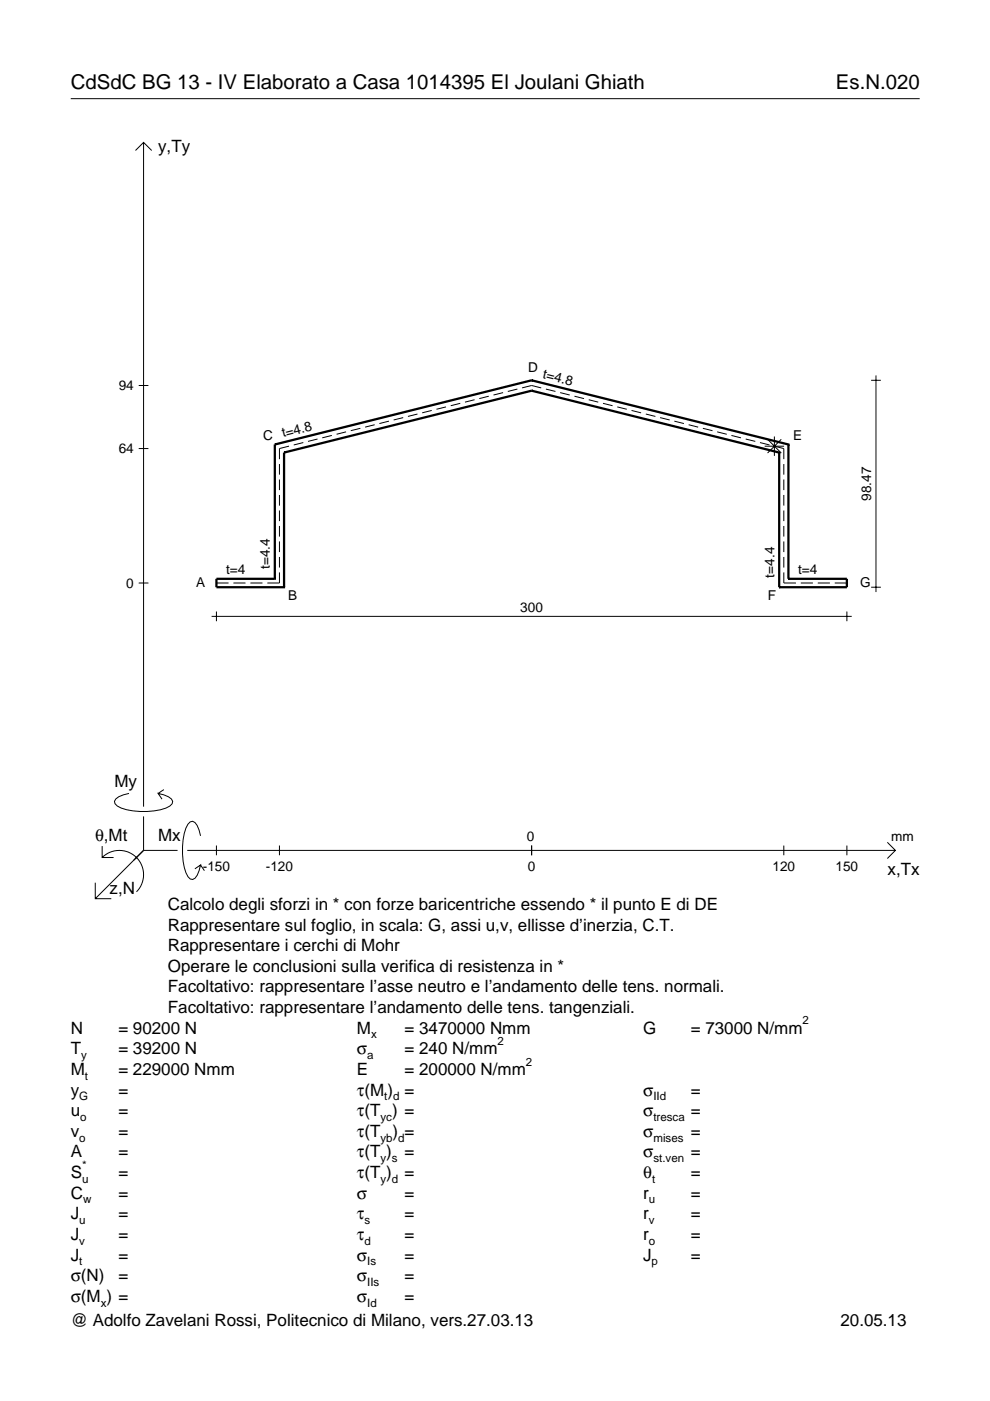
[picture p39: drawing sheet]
<svg xmlns="http://www.w3.org/2000/svg" width="210mm" height="297mm" viewBox="0 0 210 297" stroke-linecap="round" stroke-linejoin="round" font-family="sans-serif">
<defs><g id="words">
<g font-size="4.3">
<text x="15" y="18.9">CdSdC BG 13 - IV Elaborato a Casa 1014395 El Joulani Ghiath</text>
<text x="177.2" y="18.9">Es.N.020</text>
</g>
<g font-size="3.6">
<text x="33.5" y="32.3">y,Ty</text>
<text x="24.3" y="166.9">My</text>
<text x="20.1" y="178.2">θ,Mt</text>
<text x="33.5" y="178.2">Mx</text>
<text x="188.2" y="185.5">x,Tx</text>
<text x="23.2" y="189.6">z,N</text>
<text x="35.6" y="192.9">Calcolo degli sforzi in * con forze baricentriche essendo * il punto E di DE</text>
<text x="35.6" y="197.3">Rappresentare sul foglio, in scala: G, assi u,v, ellisse d’inerzia, C.T.</text>
<text x="35.6" y="201.7">Rappresentare i cerchi di Mohr</text>
<text x="35.6" y="206">Operare le conclusioni sulla verifica di resistenza in *</text>
<text x="35.6" y="210.4">Facoltativo: rappresentare l’asse neutro e l’andamento delle tens. normali.</text>
<text x="35.6" y="214.8">Facoltativo: rappresentare l’andamento delle tens. tangenziali.</text>
<text x="15" y="219.2">N</text>
<text x="25.1" y="219.2">= 90200 N</text>
<text x="75.7" y="219.2">M</text>
<text x="85.8" y="219.2">= 3470000 Nmm</text>
<text x="136.4" y="219.2">G</text>
<text x="146.5" y="219.2">= 73000 N/mm</text>
<text x="15" y="227.9">M</text>
<text x="15" y="223.5">T</text>
<text x="25.1" y="223.5">= 39200 N</text>
<text x="25.1" y="227.9">= 229000 Nmm</text>
<text x="75.7" y="223.5">σ</text>
<text x="75.7" y="227.9">E</text>
<text x="85.8" y="223.5">= 240 N/mm</text>
<text x="85.8" y="227.9">= 200000 N/mm</text>
<text x="15" y="232.3">y</text>
<text x="25.1" y="232.3">=</text>
<text x="75.7" y="232.3">τ(M ) =</text>
<text x="136.4" y="232.3">σ</text>
<text x="146.5" y="232.3">=</text>
<text x="15" y="236.7">u</text>
<text x="25.1" y="236.7">=</text>
<text x="75.7" y="236.7">τ(T ) =</text>
<text x="136.4" y="236.7">σ</text>
<text x="146.5" y="236.7">=</text>
<text x="15" y="241">v</text>
<text x="15" y="245.4">A</text>
<text x="25.1" y="241">=</text>
<text x="25.1" y="245.4">=</text>
<text x="75.7" y="245.4">τ(T )</text>
<text x="75.7" y="241">τ(T</text>
<text x="83.3" y="241">) =</text>
<text x="85.8" y="245.4">=</text>
<text x="136.4" y="241">σ</text>
<text x="136.4" y="245.4">σ</text>
<text x="146.5" y="241">=</text>
<text x="146.5" y="245.4">=</text>
<text x="15" y="249.8">S</text>
<text x="25.1" y="249.8">=</text>
<text x="75.7" y="249.8">τ(T )</text>
<text x="85.8" y="249.8">=</text>
<text x="136.4" y="249.8">θ</text>
<text x="146.5" y="249.8">=</text>
<text x="15" y="254.2">C</text>
<text x="25.1" y="254.2">=</text>
<text x="75.7" y="254.2">σ</text>
<text x="85.8" y="254.2">=</text>
<text x="136.4" y="254.2">r</text>
<text x="146.5" y="254.2">=</text>
<text x="15" y="258.5">J</text>
<text x="15" y="262.9">J</text>
<text x="25.1" y="258.5">=</text>
<text x="25.1" y="262.9">=</text>
<text x="75.7" y="258.5">τ</text>
<text x="75.7" y="262.9">τ</text>
<text x="85.8" y="258.5">=</text>
<text x="85.8" y="262.9">=</text>
<text x="136.4" y="258.5">r</text>
<text x="136.4" y="262.9">r</text>
<text x="146.5" y="258.5">=</text>
<text x="146.5" y="262.9">=</text>
<text x="15" y="267.3">J</text>
<text x="25.1" y="267.3">=</text>
<text x="75.7" y="267.3">σ</text>
<text x="85.8" y="267.3">=</text>
<text x="136.4" y="267.3">J</text>
<text x="146.5" y="267.3">=</text>
<text x="15" y="271.7">σ(N)</text>
<text x="25.1" y="271.7">=</text>
<text x="75.7" y="271.7">σ</text>
<text x="85.8" y="271.7">=</text>
<text x="15" y="281.2">@ Adolfo Zavelani Rossi, Politecnico di Milano, vers.27.03.13</text>
<text x="15" y="276">σ(M ) =</text>
<text x="75.7" y="276">σ</text>
<text x="85.8" y="276">=</text>
<text x="178.2" y="281.2">20.05.13</text>
</g>
<g font-size="2.9">
<text x="25.2" y="82.7">94</text>
<text x="112" y="78.8">D</text>
<text x="115" y="80.1" transform="rotate(14 115 80.1)">t=4.8</text>
<text x="55.8" y="93.3">C</text>
<text x="60" y="92.7" transform="rotate(-14 60 92.7)">t=4.8</text>
<text x="168.1" y="93.3">E</text>
<text x="25.2" y="96.1">64</text>
<text x="184.7" y="106.2" transform="rotate(-90 184.7 106.2)">98.47</text>
<text x="26.8" y="124.6">0</text>
<text x="41.6" y="124.5">A</text>
<text x="47.9" y="121.7">t=4</text>
<text x="57.2" y="120.7" transform="rotate(-90 57.2 120.7)">t=4.4</text>
<text x="164.2" y="122.4" transform="rotate(-90 164.2 122.4)">t=4.4</text>
<text x="169.2" y="121.7">t=4</text>
<text x="182.4" y="124.5">G</text>
<text x="61.1" y="127.1">B</text>
<text x="110.3" y="129.7">300</text>
<text x="162.8" y="127.1">F</text>
<text x="111.7" y="178.2">0</text>
<text x="189" y="178.2">mm</text>
<text x="43" y="184.7">-150</text>
<text x="56.4" y="184.7">-120</text>
<text x="111.9" y="184.7">0</text>
<text x="163.8" y="184.7">120</text>
<text x="177.2" y="184.7">150</text>
</g>
<g font-size="2.4">
<text x="78.7" y="220.2">x</text>
<text x="105.5" y="221.5">2</text>
<text x="170.2" y="217.2">2</text>
<text x="17.2" y="224.5">y</text>
<text x="77.9" y="224.5">a</text>
<text x="111.5" y="225.9">2</text>
<text x="16.8" y="233.3">G</text>
<text x="18" y="228.9">t</text>
<text x="81.5" y="233.3">t d</text>
<text x="138.5" y="233.3">IId</text>
<text x="17" y="237.7">o</text>
<text x="80.7" y="237.7">yc</text>
<text x="138.5" y="237.7">tresca</text>
<text x="16.8" y="242">o</text>
<text x="80.7" y="242">yb d</text>
<text x="138.5" y="242">mises</text>
<text x="17.4" y="250.8">u</text>
<text x="17.4" y="247.8">*</text>
<text x="80.7" y="246.4">y s</text>
<text x="80.7" y="250.8">y d</text>
<text x="138.2" y="250.8">t</text>
<text x="138.5" y="246.4">st.ven</text>
<text x="17.6" y="255.2">w</text>
<text x="137.6" y="255.2">u</text>
<text x="16.8" y="259.5">u</text>
<text x="16.8" y="263.9">v</text>
<text x="77.3" y="259.5">s</text>
<text x="77.3" y="263.9">d</text>
<text x="137.6" y="259.5">v</text>
<text x="137.6" y="263.9">o</text>
<text x="16.8" y="268.3">t</text>
<text x="77.9" y="268.3">Is</text>
<text x="138.2" y="268.3">p</text>
<text x="77.9" y="272.7">IIs</text>
<text x="21.4" y="277">x</text>
<text x="77.9" y="277">Id</text>
</g>
</g></defs>
<g fill="none" stroke="#000" stroke-width=".21">
<path d="M15 20.9h180M28.7 31.9l1.7-1.7 1.8 1.7M30.4 30.2v140.8M185.7 79.6v45.9M29.4 81.7h2.1M29.4 95.1h2.1M59.2 98.4v2.2M61.3 94.6l-2.1 .5v2.3M64.3 93.8l-2 .5M67.3 93.1l-2 .5M70.4 92.3l-2.1 .5M73.4 91.6l-2 .5"/>
<path d="M76.4 90.8l-2 .5M79.4 90.1l-2 .5M82.5 89.3l-2.1 .5M85.5 88.5l-2 .5M88.5 87.8l-2 .5M91.5 87l-2 .5M94.6 86.3l-2.1 .5M97.6 85.5l-2 .5M100.6 84.8l-2 .5M103.6 84l-2 .5M106.7 83.2l-2.1 .6M109.7 82.5l-2 .5"/>
<path d="M110.7 82.2l2-.5 2 .5M115.7 82.5l2.1 .5M118.8 83.2l2 .6M121.8 84l2 .5M124.8 84.8l2 .5M127.8 85.5l2.1 .5M130.9 86.3l2 .5M133.9 87l2 .5M136.9 87.8l2.1 .5M140 88.5l2 .5M143 89.3l2 .5M146 90.1l2 .5"/>
<path d="M149 90.8l2.1 .5M152.1 91.6l2 .5M155.1 92.3l2 .5M158.1 93.1l2 .5M161.1 93.8l2.1 .5M162.1 94.6h4.1M162.7 93.1l2.9 3M164.2 94.6l2 .5v2.3M164.2 92.5v4.2M165.6 93.1l-2.9 3M166.2 98.4v2.2M184.7 80.6h2.1"/>
<path d="M59.2 101.7v2.2M59.2 104.9v2.3M59.2 108.2v2.3M59.2 111.5v2.3M59.2 114.8v2.3M59.2 118.1v2.2M166.2 101.7v2.2M166.2 104.9v2.3M166.2 108.2v2.3M166.2 111.5v2.3M166.2 114.8v2.3M166.2 118.1v2.2"/>
<path d="M29.4 123.6h2.1M44.9 130.7h135.7M45.9 123.6h2.6M45.9 129.7v2M49.5 123.6h2.6M53.1 123.6h2.5M59.2 121.4v2.2h-2.5M166.2 121.4v2.2h2.6M169.8 123.6h2.6M173.4 123.6h2.6M177 123.6h2.6M179.6 129.7v2"/>
<path d="M184.7 124.5h2.1M21.7 179.4v2.4h2.4M27.3 168.2a3.6 3.6 0 0 0-3 1.7l.1 .5a5.6 5.6 0 0 0 3.8 1.5 13.4 13.4 0 0 0 7.8-1l.5-.5 .1-.5a3.6 3.6 0 0 0-3.1-1.7l.8 1.2M30.4 173.1v7.2M34.7 167.4l-1.2 .8M42.5 177.2a3.6 3.6 0 0 0-1.7-3.1l-.5 .2a5.7 5.7 0 0 0-1.5 3.7 13.3 13.3 0 0 0 1 7.9l.5 .5 .5 .1a3.6 3.6 0 0 0 1.7-3.1l-1.2 .8M45.9 179.3v2M59.2 179.3v2M112.7 179.3v2M166.2 179.3v2M179.6 179.3v2M188.1 178.6l1.7 1.7-1.7 1.7"/>
<path d="M20.2 187.2v3.3h3.4M21.7 181.8a5.1 5.1 0 0 1 7.2 0 5.1 5.1 0 0 1 0 7.3M30.4 180.3l-10.2 10.2M30.4 180.3h7.2M39.7 180.3h150.1M42.5 183.4l.8 1.2"/>
</g>
<g fill="none" stroke="#000" stroke-width=".48">
<path d="M58.3 94.2h.1M58.3 94.2v28.5M60.2 96h.1M60.2 96v28.5M112.7 82.8h.1M112.7 80.6h.1M112.7 82.8l-52.5 13.2M112.7 80.6l-54.4 13.6M112.7 82.8l52.5 13.2M112.7 80.6l54.5 13.6M165.2 96h.1M165.2 96v28.5"/>
<path d="M167.2 94.2h.1M167.2 94.2v28.5M58.3 122.7h.1M58.3 122.7h-12.4v1.8h14.3M60.2 124.5h.1M165.2 124.5h.1M167.2 122.7h.1M167.2 122.7h12.4v1.8h-14.4"/>
</g>
<use href="#words"/>
</svg>
